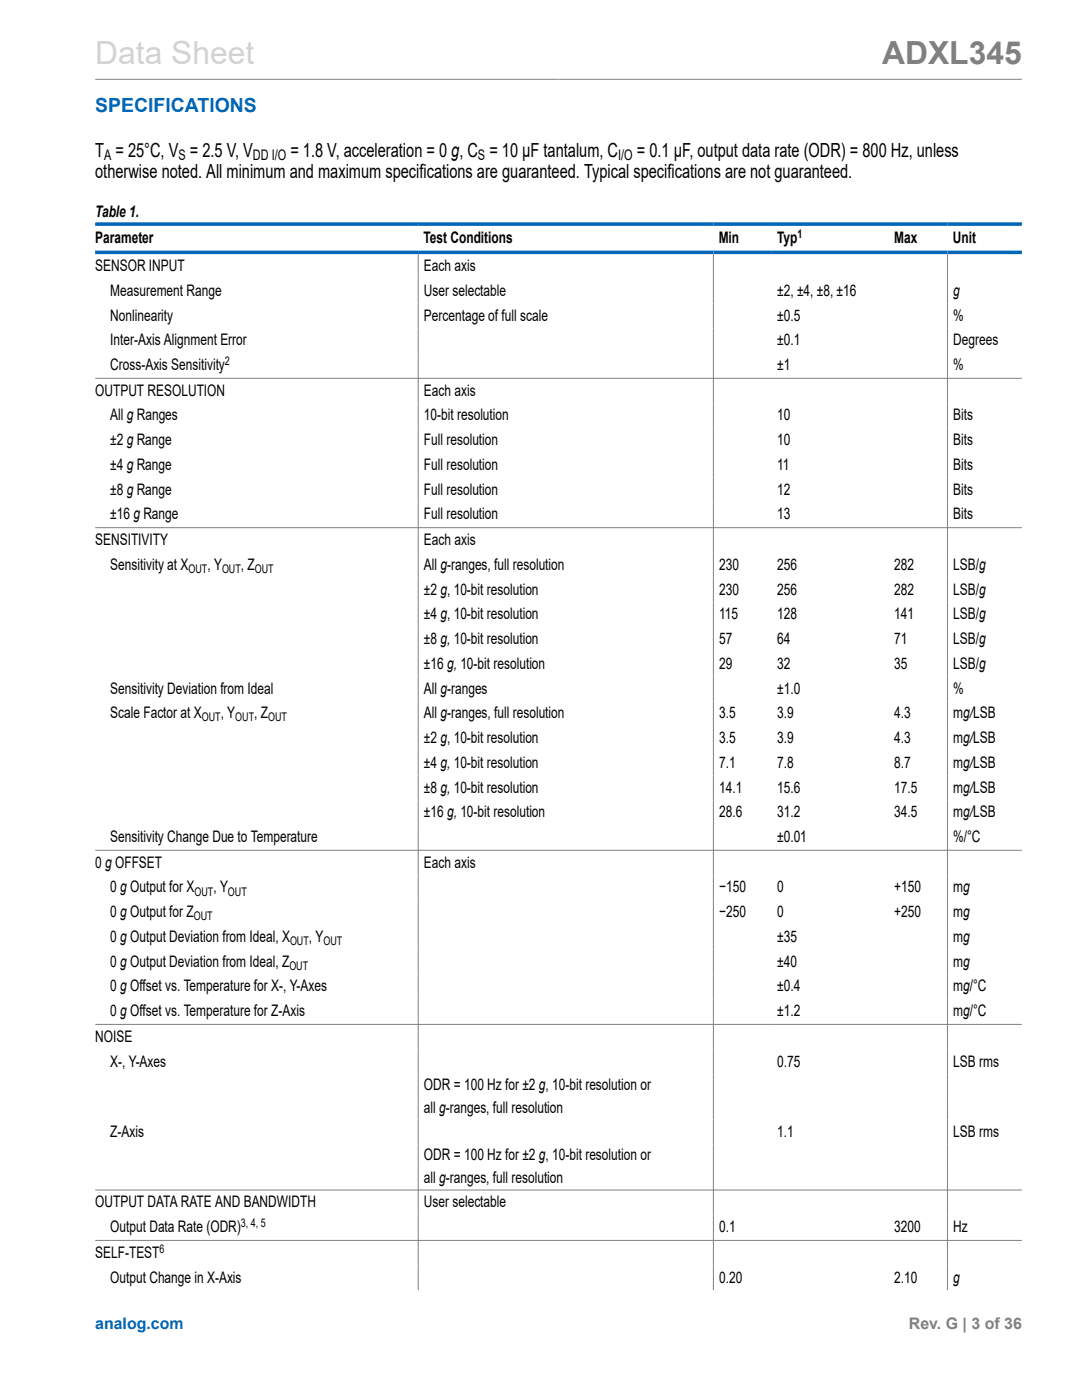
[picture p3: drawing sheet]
<svg xmlns="http://www.w3.org/2000/svg" width="216mm" height="279mm" viewBox="0 0 216 279" stroke-linecap="round" stroke-linejoin="round" font-family="sans-serif">
<defs><g id="words">
<text font-size="6.3" fill="#d3d3d3" x="19" y="12.7">Data Sheet</text>
<text font-size="6.3" fill="#808080" x="176" y="12.7">ADXL345</text>
<text font-size="3.9" fill="#0067b8" x="19" y="22.3">SPECIFICATIONS</text>
<g font-size="3.9">
<text x="19" y="35.5">otherwise noted. All minimum and maximum specifications are guaranteed. Typical specifications are not guaranteed.</text>
<text x="19" y="31.2">T = 25°C, V = 2.5 V, V</text>
<text x="57.9" y="31.2">= 1.8 V, acceleration = 0 g, C = 10 µF tantalum, C</text>
<text x="127.1" y="31.2">= 0.1 µF, output data rate (ODR) = 800 Hz, unless</text>
</g>
<g font-size="3.2">
<text x="19" y="43.4">Table 1.</text>
<text x="19" y="48.5">Parameter</text>
<text x="84.5" y="48.5">Test Conditions</text>
<text x="143.4" y="48.5">Min</text>
<text x="155.1" y="48.5">Typ</text>
<text x="178.4" y="48.5">Max</text>
<text x="190.1" y="48.5">Unit</text>
<text x="19" y="54.1">SENSOR INPUT</text>
<text x="22" y="59">Measurement Range</text>
<text x="84.6" y="54.1">Each axis</text>
<text x="84.6" y="59">User selectable</text>
<text x="155.1" y="59">±2, ±4, ±8, ±16</text>
<text x="190.2" y="59">g</text>
<text x="22" y="64">Nonlinearity</text>
<text x="84.6" y="64">Percentage of full scale</text>
<text x="155.1" y="64">±0.5</text>
<text x="190.2" y="64">%</text>
<text x="22" y="68.9">Inter-Axis Alignment Error</text>
<text x="155.1" y="68.9">±0.1</text>
<text x="190.2" y="68.9">Degrees</text>
<text x="22" y="73.9">Cross-Axis Sensitivity</text>
<text x="155.1" y="73.9">±1</text>
<text x="190.2" y="73.9">%</text>
<text x="19" y="79">OUTPUT RESOLUTION</text>
<text x="22" y="83.9">All g Ranges</text>
<text x="84.6" y="79">Each axis</text>
<text x="84.6" y="83.9">10-bit resolution</text>
<text x="155.1" y="83.9">10</text>
<text x="190.2" y="83.9">Bits</text>
<text x="22" y="88.9">±2 g Range</text>
<text x="84.6" y="88.9">Full resolution</text>
<text x="155.1" y="88.9">10</text>
<text x="190.2" y="88.9">Bits</text>
<text x="22" y="93.8">±4 g Range</text>
<text x="84.6" y="93.8">Full resolution</text>
<text x="155.1" y="93.8">11</text>
<text x="190.2" y="93.8">Bits</text>
<text x="22" y="98.7">±8 g Range</text>
<text x="84.6" y="98.7">Full resolution</text>
<text x="155.1" y="98.7">12</text>
<text x="190.2" y="98.7">Bits</text>
<text x="22" y="103.7">±16 g Range</text>
<text x="84.6" y="103.7">Full resolution</text>
<text x="155.1" y="103.7">13</text>
<text x="190.2" y="103.7">Bits</text>
<text x="19" y="108.8">SENSITIVITY</text>
<text x="22" y="113.7">Sensitivity at X</text>
<text x="41.4" y="113.7">, Y</text>
<text x="48.1" y="113.7">, Z</text>
<text x="84.6" y="113.7">All g-ranges, full resolution</text>
<text x="84.6" y="108.8">Each axis</text>
<text x="143.5" y="113.7">230</text>
<text x="155.1" y="113.7">256</text>
<text x="178.4" y="113.7">282</text>
<text x="190.2" y="113.7">LSB/g</text>
<text x="84.6" y="118.7">±2 g, 10-bit resolution</text>
<text x="143.5" y="118.7">230</text>
<text x="155.1" y="118.7">256</text>
<text x="178.4" y="118.7">282</text>
<text x="190.2" y="118.7">LSB/g</text>
<text x="84.6" y="123.6">±4 g, 10-bit resolution</text>
<text x="143.5" y="123.6">115</text>
<text x="155.1" y="123.6">128</text>
<text x="178.4" y="123.6">141</text>
<text x="190.2" y="123.6">LSB/g</text>
<text x="84.6" y="128.5">±8 g, 10-bit resolution</text>
<text x="143.5" y="128.5">57</text>
<text x="155.1" y="128.5">64</text>
<text x="178.4" y="128.5">71</text>
<text x="190.2" y="128.5">LSB/g</text>
<text x="84.6" y="133.5">±16 g, 10-bit resolution</text>
<text x="143.5" y="133.5">29</text>
<text x="155.1" y="133.5">32</text>
<text x="178.4" y="133.5">35</text>
<text x="190.2" y="133.5">LSB/g</text>
<text x="22" y="138.4">Sensitivity Deviation from Ideal</text>
<text x="22" y="143.4">Scale Factor at X</text>
<text x="44" y="143.4">, Y</text>
<text x="50.7" y="143.4">, Z</text>
<text x="84.6" y="138.4">All g-ranges</text>
<text x="84.6" y="143.4">All g-ranges, full resolution</text>
<text x="143.5" y="143.4">3.5</text>
<text x="155.1" y="138.4">±1.0</text>
<text x="155.1" y="143.4">3.9</text>
<text x="178.4" y="143.4">4.3</text>
<text x="190.2" y="138.4">%</text>
<text x="190.2" y="143.4">mg/LSB</text>
<text x="84.6" y="148.3">±2 g, 10-bit resolution</text>
<text x="143.5" y="148.3">3.5</text>
<text x="155.1" y="148.3">3.9</text>
<text x="178.4" y="148.3">4.3</text>
<text x="190.2" y="148.3">mg/LSB</text>
<text x="84.6" y="153.2">±4 g, 10-bit resolution</text>
<text x="143.5" y="153.2">7.1</text>
<text x="155.1" y="153.2">7.8</text>
<text x="178.4" y="153.2">8.7</text>
<text x="190.2" y="153.2">mg/LSB</text>
<text x="84.6" y="158.2">±8 g, 10-bit resolution</text>
<text x="143.5" y="158.2">14.1</text>
<text x="155.1" y="158.2">15.6</text>
<text x="178.4" y="158.2">17.5</text>
<text x="190.2" y="158.2">mg/LSB</text>
<text x="84.6" y="163.1">±16 g, 10-bit resolution</text>
<text x="143.5" y="163.1">28.6</text>
<text x="155.1" y="163.1">31.2</text>
<text x="178.4" y="163.1">34.5</text>
<text x="190.2" y="163.1">mg/LSB</text>
<text x="19" y="173.2">0 g OFFSET</text>
<text x="22" y="168.1">Sensitivity Change Due to Temperature</text>
<text x="84.6" y="173.2">Each axis</text>
<text x="155.1" y="168.1">±0.01</text>
<text x="190.2" y="168.1">%/°C</text>
<text x="22" y="178.1">0 g Output for X</text>
<text x="42.6" y="178.1">, Y</text>
<text x="143.5" y="178.1">−150</text>
<text x="155.1" y="178.1">0</text>
<text x="178.4" y="178.1">+150</text>
<text x="190.2" y="178.1">mg</text>
<text x="22" y="183">0 g Output for Z</text>
<text x="143.5" y="183">−250</text>
<text x="155.1" y="183">0</text>
<text x="178.4" y="183">+250</text>
<text x="190.2" y="183">mg</text>
<text x="22" y="188">0 g Output Deviation from Ideal, X</text>
<text x="61.6" y="188">, Y</text>
<text x="155.1" y="188">±35</text>
<text x="190.2" y="188">mg</text>
<text x="22" y="197.9">0 g Offset vs. Temperature for X-, Y-Axes</text>
<text x="22" y="192.9">0 g Output Deviation from Ideal, Z</text>
<text x="155.1" y="192.9">±40</text>
<text x="155.1" y="197.9">±0.4</text>
<text x="190.2" y="192.9">mg</text>
<text x="190.2" y="197.9">mg/°C</text>
<text x="22" y="202.8">0 g Offset vs. Temperature for Z-Axis</text>
<text x="155.1" y="202.8">±1.2</text>
<text x="190.2" y="202.8">mg/°C</text>
<text x="19" y="207.9">NOISE</text>
<text x="22" y="212.9">X-, Y-Axes</text>
<text x="155.1" y="212.9">0.75</text>
<text x="190.2" y="212.9">LSB rms</text>
<text x="84.6" y="217.6">ODR = 100 Hz for ±2 g, 10-bit resolution or</text>
<text x="22" y="226.8">Z-Axis</text>
<text x="84.6" y="222.1">all g-ranges, full resolution</text>
<text x="155.1" y="226.8">1.1</text>
<text x="190.2" y="226.8">LSB rms</text>
<text x="84.6" y="231.6">ODR = 100 Hz for ±2 g, 10-bit resolution or</text>
<text x="84.6" y="236.1">all g-ranges, full resolution</text>
<text x="19" y="241">OUTPUT DATA RATE AND BANDWIDTH</text>
<text x="22" y="245.9">Output Data Rate (ODR)</text>
<text x="84.6" y="241">User selectable</text>
<text x="143.5" y="245.9">0.1</text>
<text x="178.4" y="245.9">3200</text>
<text x="190.2" y="245.9">Hz</text>
<text x="19" y="251">SELF-TEST</text>
<text x="22" y="256">Output Change in X-Axis</text>
<text x="143.5" y="256">0.20</text>
<text x="178.4" y="256">2.10</text>
<text x="190.2" y="256">g</text>
</g>
<text font-size="3.2" fill="#0067b8" x="19" y="265.3">analog.com</text>
<text font-size="3.2" fill="#808080" x="181.4" y="265.3">Rev. G | 3 of 36</text>
<g font-size="2.9">
<text x="20.8" y="32">A</text>
<text x="35.6" y="32">S</text>
<text x="50.5" y="32">DD I/O</text>
<text x="95.4" y="32">S</text>
<text x="123.3" y="32">I/O</text>
</g>
<g font-size="2.4">
<text x="159.1" y="47.4">1</text>
<text x="44.9" y="72.8">2</text>
<text x="37.6" y="114.4">OUT</text>
<text x="44.3" y="114.4">OUT</text>
<text x="50.8" y="114.4">OUT</text>
<text x="40.3" y="144">OUT</text>
<text x="46.9" y="144">OUT</text>
<text x="53.5" y="144">OUT</text>
<text x="38.8" y="178.7">OUT</text>
<text x="45.5" y="178.7">OUT</text>
<text x="38.7" y="183.7">OUT</text>
<text x="57.9" y="188.6">OUT</text>
<text x="64.6" y="188.6">OUT</text>
<text x="57.7" y="193.6">OUT</text>
<text x="48.1" y="244.8">3, 4, 5</text>
<text x="31.8" y="250">6</text>
</g>
</g></defs>
<path d="M19 15.8h184.9M83.4 50.7v206.8M142.3 50.7v206.8M189.1 50.7v206.8M19 75.5h184.9M19 105.3h184.9M19 169.7h184.9M19 204.4h184.9M19 237.5h184.9M19 247.6h184.9" fill="none" stroke="#808080" stroke-width=".2"/>
<path d="M19 44.7h184.9M19 50.4h184.9" fill="none" stroke="#0067b8" stroke-width=".71"/>
<use href="#words"/>
</svg>
